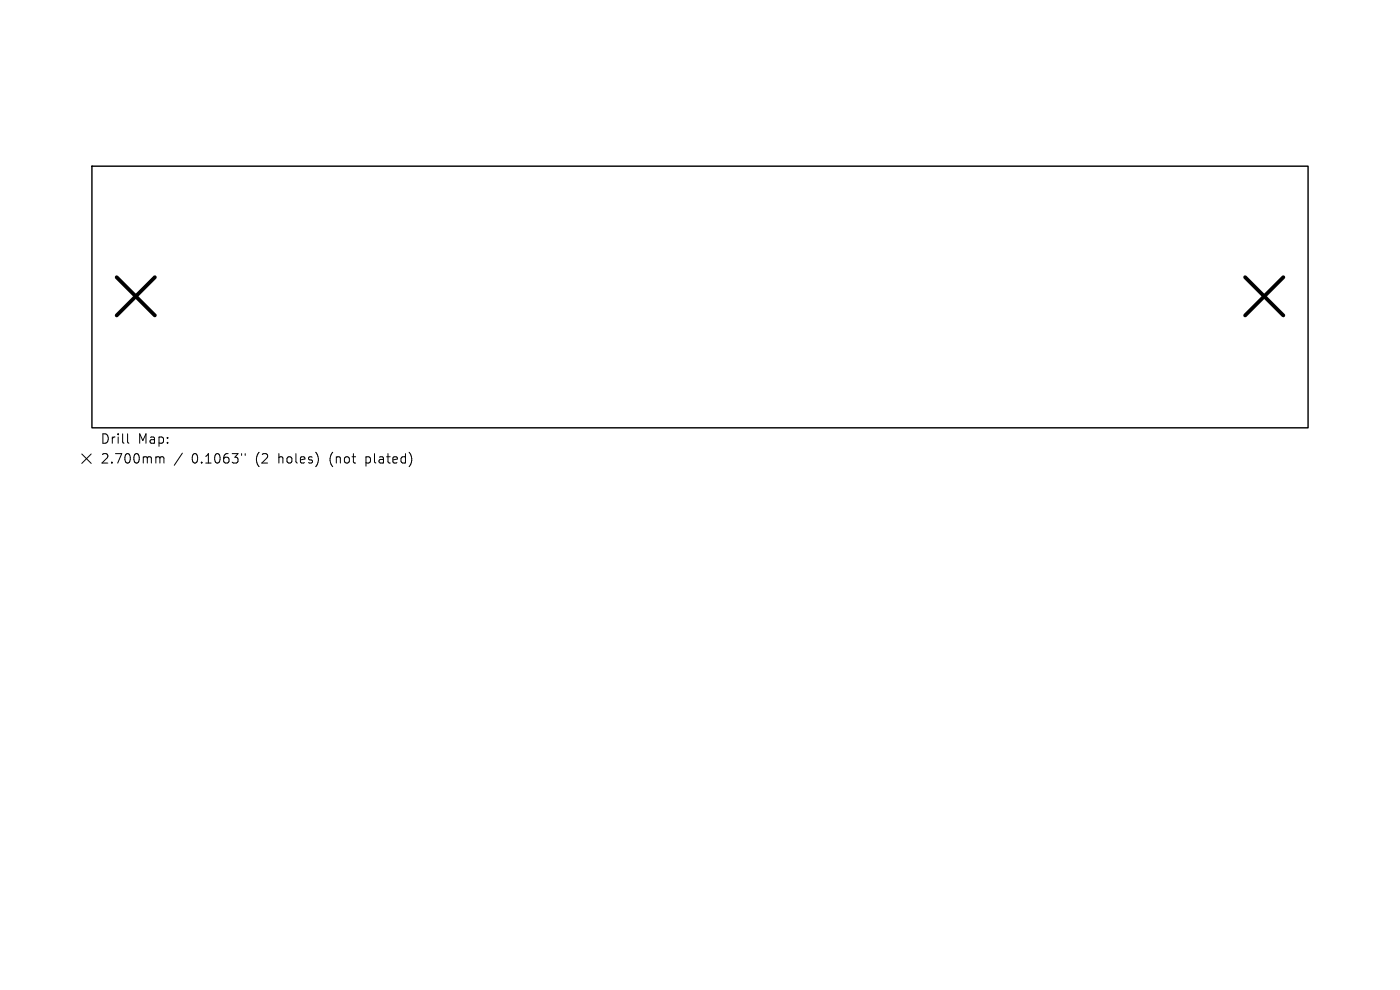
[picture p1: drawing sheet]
<svg xmlns="http://www.w3.org/2000/svg" width="297mm" height="210mm" viewBox="0 0 297 210" stroke-linecap="round" stroke-linejoin="round" font-family="sans-serif">
<defs><g id="words">
<g font-size="2.8">
<text x="21.4" y="94.4">Drill</text>
<text x="29.3" y="94.4">Map:</text>
<text x="21.4" y="98.6">2.700mm</text>
<text x="40.6" y="98.6">0.1063&quot;</text>
<text x="54.2" y="98.6">(2</text>
<text x="59.1" y="98.6">holes)</text>
<text x="70" y="98.6">(not</text>
<text x="77.8" y="98.6">plated)</text>
</g>
</g></defs>
<path d="M19.5 35.3h258v55.5h-258z" fill="none" stroke="#000" stroke-width=".3"/>
<path d="M24.8 58.8l8.1 8.1M32.9 58.8l-8.1 8.1M264.1 58.8l8.1 8.1M272.2 58.8l-8.1 8.1" fill="none" stroke="#000" stroke-width=".81"/>
<path d="M17.4 96.3l2 2M19.4 96.3l-2 2M27.1 92v1.7l.3 .3M33.6 96.9l.3 .3M33.9 97.2v1M33.9 97.2l.3-.3 .5 .1 .1 1.2M38.7 96.1l-1.7 2.6M51.3 96.2v.4M52 96.2v.4M67.4 96.8v1.3M86.9 96a2.35 2.35 0 0 1 0 2.9" fill="none" stroke="#000" stroke-width=".21"/>
<use href="#words"/>
</svg>
